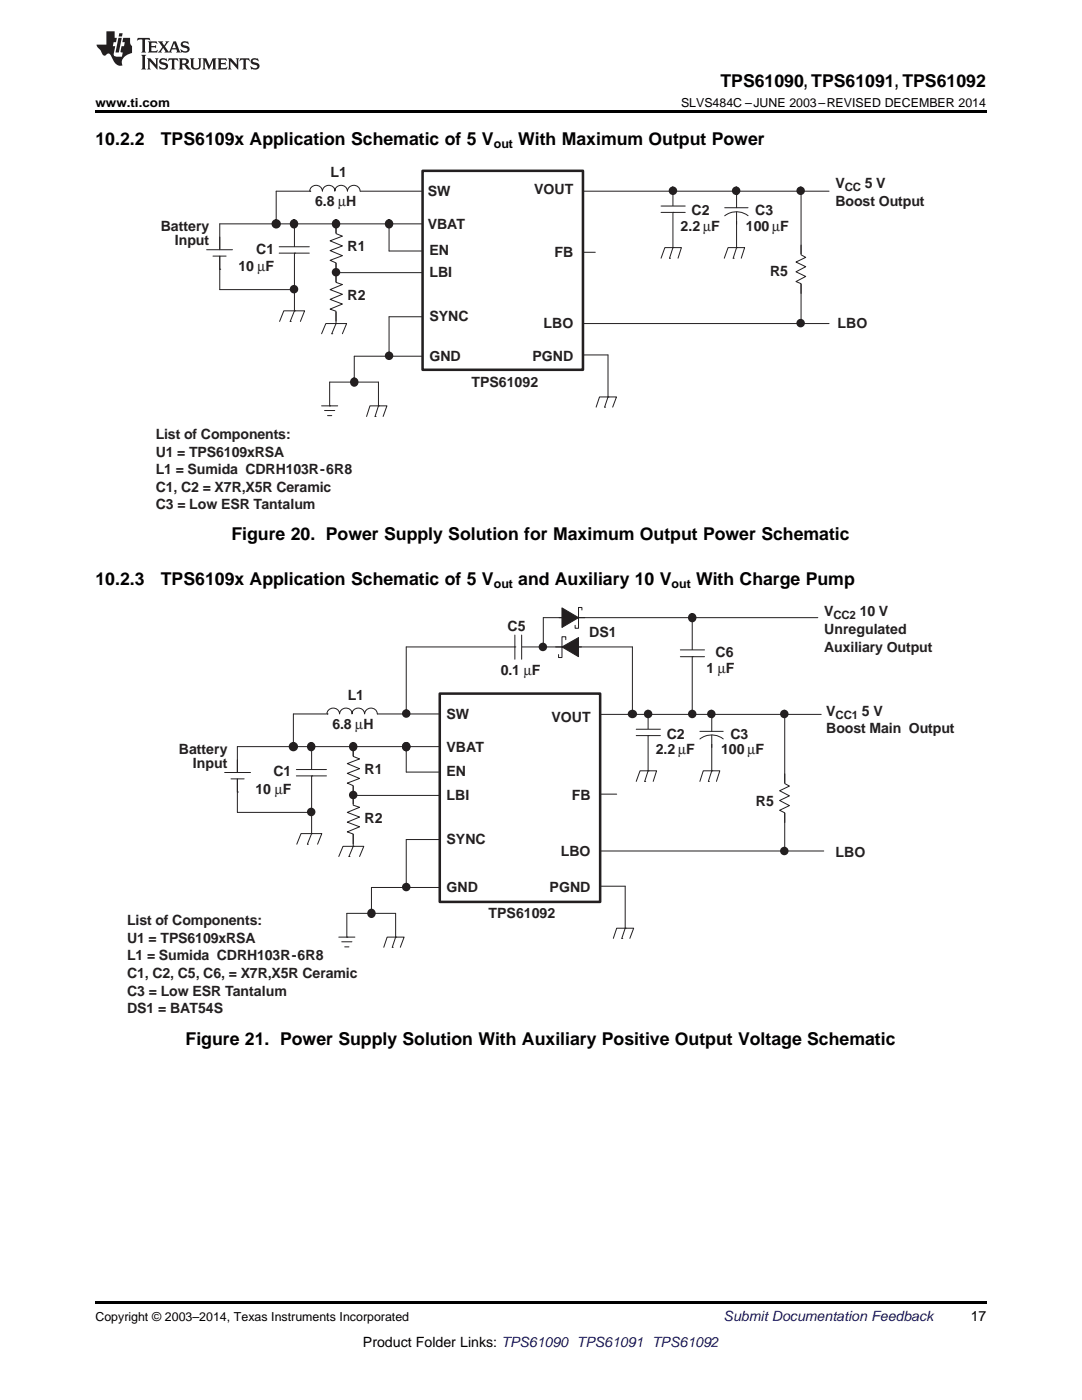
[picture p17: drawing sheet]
<svg xmlns="http://www.w3.org/2000/svg" width="216mm" height="279mm" viewBox="0 0 216 279" stroke-linecap="round" stroke-linejoin="round" font-family="sans-serif">
<defs><g id="words">
<g font-size="3.5">
<text x="143.8" y="17.3">TPS61090, TPS61091, TPS61092</text>
<text x="19" y="28.9">10.2.2</text>
<text x="32.1" y="28.9">TPS6109x Application Schematic of 5 V</text>
<text x="103.4" y="28.9">With Maximum Output Power</text>
<text x="46.2" y="107.8">Figure 20. Power Supply Solution for Maximum Output Power Schematic</text>
<text x="19" y="116.7">10.2.3</text>
<text x="32.1" y="116.7">TPS6109x Application Schematic of 5 V</text>
<text x="103.4" y="116.7">and Auxiliary 10 V</text>
<text x="138.9" y="116.7">With Charge Pump</text>
<text x="37" y="208.6">Figure 21. Power Supply Solution With Auxiliary Positive Output Voltage Schematic</text>
</g>
<g font-size="2.8" fill="#231f20">
<text x="65.9" y="35.3">L1</text>
<text x="62.9" y="41.1">6.8 µH</text>
<text x="85.3" y="39.1">SW</text>
<text x="106.6" y="38.7">VOUT</text>
<text x="166.7" y="37.6">V</text>
<text x="166.7" y="41.1">Boost Output</text>
<text x="172.5" y="37.6">5 V</text>
<text x="32.1" y="46.1">Battery</text>
<text x="85.3" y="45.7">VBAT</text>
<text x="135.8" y="46.1">2.2 µF</text>
<text x="138" y="43">C2</text>
<text x="148.8" y="46.1">100 µF</text>
<text x="150.7" y="43">C3</text>
<text x="34.9" y="48.9">Input</text>
<text x="51.1" y="50.6">C1</text>
<text x="69.3" y="50.2">R1</text>
<text x="85.7" y="50.9">EN</text>
<text x="110.7" y="51.3">FB</text>
<text x="47.6" y="54.2">10 µF</text>
<text x="69.3" y="59.9">R2</text>
<text x="85.7" y="55.3">LBI</text>
<text x="153.7" y="55.2">R5</text>
<text x="85.7" y="64.1">SYNC</text>
<text x="108.5" y="65.5">LBO</text>
<text x="167.1" y="65.5">LBO</text>
<text x="85.7" y="72">GND</text>
<text x="94.1" y="77.3">TPS61092</text>
<text x="106.2" y="72">PGND</text>
<text x="31.1" y="87.6">List of Components:</text>
<text x="31.1" y="91.2">U1 = TPS6109xRSA</text>
<text x="31.1" y="94.6">L1 = Sumida CDRH103R-6R8</text>
<text x="31.1" y="98.2">C1, C2 = X7R,X5R Ceramic</text>
<text x="31.1" y="101.7">C3 = Low ESR Tantalum</text>
<text x="101.3" y="125.9">C5</text>
<text x="164.5" y="123">V</text>
<text x="171.6" y="123">10 V</text>
<text x="117.6" y="127.2">DS1</text>
<text x="142.8" y="131.1">C6</text>
<text x="164.5" y="126.6">Unregulated</text>
<text x="164.5" y="130">Auxiliary Output</text>
<text x="99.9" y="134.6">0.1 µF</text>
<text x="141" y="134.3">1 µF</text>
<text x="69.4" y="139.6">L1</text>
<text x="89.1" y="143.4">SW</text>
<text x="164.9" y="142.8">V</text>
<text x="172" y="142.8">5 V</text>
<text x="66.3" y="145.5">6.8 µH</text>
<text x="110" y="144">VOUT</text>
<text x="133" y="147.4">C2</text>
<text x="145.7" y="147.4">C3</text>
<text x="164.9" y="146.4">Boost Main Output</text>
<text x="35.7" y="150.4">Battery</text>
<text x="38.5" y="153.2">Input</text>
<text x="54.6" y="154.9">C1</text>
<text x="72.8" y="154.5">R1</text>
<text x="89.1" y="150">VBAT</text>
<text x="89.1" y="154.8">EN</text>
<text x="130.8" y="150.5">2.2 µF</text>
<text x="143.9" y="150.5">100 µF</text>
<text x="51" y="158.5">10 µF</text>
<text x="89.1" y="159.7">LBI</text>
<text x="114.1" y="159.6">FB</text>
<text x="150.8" y="160.9">R5</text>
<text x="72.8" y="164.2">R2</text>
<text x="89.1" y="168.5">SYNC</text>
<text x="111.9" y="170.9">LBO</text>
<text x="166.7" y="170.9">LBO</text>
<text x="89.1" y="178">GND</text>
<text x="109.7" y="178">PGND</text>
<text x="25.4" y="184.7">List of Components:</text>
<text x="97.5" y="183.3">TPS61092</text>
<text x="25.4" y="188.2">U1 = TPS6109xRSA</text>
<text x="25.4" y="191.7">L1 = Sumida CDRH103R-6R8</text>
<text x="25.4" y="195.2">C1, C2, C5, C6, = X7R,X5R Ceramic</text>
<text x="25.4" y="198.7">C3 = Low ESR Tantalum</text>
<text x="25.4" y="202.3">DS1 = BAT54S</text>
</g>
<text font-size="2.8" fill="#0000c8" x="144.4" y="263.6">Submit Documentation Feedback</text>
<g font-size="2.8">
<text x="193.7" y="263.6">17</text>
<text x="72.4" y="268.9">Product Folder Links: TPS61090 TPS61091 TPS61092</text>
</g>
<g font-size="2.5">
<text x="19" y="21.4">www.ti.com</text>
<text x="135.9" y="21.4">SLVS484C –JUNE 2003–REVISED DECEMBER 2014</text>
<text x="98.5" y="29.6">out</text>
<text x="98.5" y="117.4">out</text>
<text x="134" y="117.4">out</text>
<text x="19" y="263.6">Copyright © 2003–2014, Texas Instruments Incorporated</text>
</g>
<g font-size="2.3" fill="#231f20">
<text x="168.6" y="38.2">CC</text>
<text x="166.3" y="123.6">CC2</text>
<text x="166.7" y="143.4">CC1</text>
</g>
</g></defs>
<path d="M19 259.7h177.8v.5h-177.8z" fill="#000"/>
<path d="M47.4 149h57.1M58.5 142.5h43.2M70.5 158.7h22M81.1 154.1h14.2M106.7 142.6h57.2M74.1 177.1h21.2M81.1 167.5h14.2M117 176.9h7.7M117 169.8h47.4" fill="none" stroke="#231f20" stroke-width=".2"/>
<path d="M87.7 138.4h32.1v41.6h-32.1z" fill="#fff"/>
<path d="M87.7 138.4h32.1v41.6h-32.1z" fill="none" stroke="#231f20" stroke-width=".51"/>
<path d="M65.2 141.6h10v2.1h-10z" fill="#fff"/>
<path d="M126.2 129.1h-45.1v13.4M65.2 142.5h.1M67.7 142.4a1.26 1.26 0 0 0-1.3-1.1 1.26 1.26 0 0 0-1.2 1.2M70.3 142.4a1.26 1.26 0 0 0-1.3-1.1 1.26 1.26 0 0 0-1.2 1.2M70.5 149v19.9M72.7 142.4a1.26 1.26 0 0 0-1.3-1.1 1.26 1.26 0 0 0-1.2 1.2M75.3 142.5a1.26 1.26 0 0 0-1.3-1.2 1.26 1.26 0 0 0-1.2 1.2M81.1 167.5v9.6" fill="none" stroke="#231f20" stroke-width=".2"/>
<path d="M69.4 151h2.3v5.8h-2.3z" fill="#fff"/>
<path d="M70.5 149v2l1.2 .5-2.4 .9 2.4 1-2.4 .9 2.4 1.1-2.4 .9 1.2 .5v1.9" fill="none" stroke="#231f20" stroke-width=".2"/>
<path d="M69.4 160.6h2.3v5.8h-2.3z" fill="#fff"/>
<path d="M62.2 149v17.4M70.5 158.7v2l1.2 .4-2.4 1 2.4 1-2.4 1 2.4 .9-2.4 1 1.2 .4v2M67.6 170.9l.8-2h4.2l-.9 2M69.6 170.9h.1M70.5 168.9h.1M70.5 168.9l-.9 2" fill="none" stroke="#231f20" stroke-width=".2"/>
<path d="M60.4 153.6h3.3v1.2h-3.3z" fill="#fff"/>
<path d="M58.5 142.5v6.5M59.1 153.6h6M59.1 154.8h6M62.2 154.8h.1M156.6 142.6v27.2M47.4 162.1h14.8M59.2 168.5l.9-2.1h4.1l-.8 2.1M61.3 168.5h.1M62.2 166.4h.1M62.2 166.4l-.9 2.1M74.1 177.1v5.2" fill="none" stroke="#231f20" stroke-width=".2"/>
<path d="M155.7 156.4h1.9v5.8h-1.9z" fill="#fff"/>
<path d="M156.6 154.4v2l.9 .5-1.9 .9 1.9 1-1.9 1 1.9 1-1.9 .9 1 .5v2" fill="none" stroke="#231f20" stroke-width=".2"/>
<circle cx="156.5" cy="169.8" r=".68" fill="#231f20"/>
<circle cx="156.5" cy="169.8" r=".68" fill="none" stroke="#231f20" stroke-width=".34"/>
<circle cx="156.6" cy="169.8" r=".17" fill="#231f20"/>
<path d="M129.3 142.6v11.2" fill="none" stroke="#231f20" stroke-width=".2"/>
<path d="M128 145.5h2.6v1.3h-2.6z" fill="#fff"/>
<path d="M127 145.5h4.8M127 146.8h4.8M129.3 146.8h.1" fill="none" stroke="#231f20" stroke-width=".2"/>
<circle cx="129.3" cy="142.5" r=".68" fill="#231f20"/>
<circle cx="129.3" cy="142.5" r=".68" fill="none" stroke="#231f20" stroke-width=".34"/>
<circle cx="129.3" cy="142.6" r=".17" fill="#231f20"/>
<path d="M142 142.6v11.2" fill="none" stroke="#231f20" stroke-width=".2"/>
<circle cx="141.9" cy="142.5" r=".68" fill="#231f20"/>
<circle cx="141.9" cy="142.5" r=".68" fill="none" stroke="#231f20" stroke-width=".34"/>
<circle cx="142" cy="142.6" r=".17" fill="#231f20"/>
<path d="M139.7 143.4h4.6v5.1h-4.6z" fill="#fff"/>
<g fill="none" stroke="#231f20" stroke-width=".2">
<path d="M127 155.9l.7-2.1h3.3l-.7 2.1M128.6 155.9h.1M129.3 153.8h.1M129.3 153.8l-.7 2.1M139.7 155.9l.6-2.1h3.3l-.6 2.1M139.7 146h4.6M141.3 155.9h.1M142 143.2h.1M142 153.8h.1M142 143.2v2.8M142 146.7v2.5M142 153.8l-.7 2.1"/>
<path d="M144.3 147.5a3.8 3.8 0 0 0-4.6 0M124.7 176.9v8.3l-.6 2.1M67.6 187h3.2M68.2 188h2M68.8 189h.8M69.2 187h.1M69.2 187v-4.7h9.7v4.7l-.6 2.1M76.6 189.1l.7-2.1h3.3l-.7 2.1M78.3 189.1h.1M78.9 187h.1M122.4 187.3l.7-2.1h3.3l-.7 2.1M124.1 187.3h.1"/>
<path d="M124.7 185.2h.1"/>
</g>
<path d="M102.8 127.8h1.3v2.6h-1.3z" fill="#fff"/>
<path d="M102.7 129.1h.1M102.7 126.7v4.9M104.1 126.7v4.9M108.4 123.3v5.8M111.5 123.3h5.2M116.1 121.7v-.5h-.7v4.2h-.6v-.6" fill="none" stroke="#231f20" stroke-width=".2"/>
<path d="M112.1 121.3l3.3 2-3.3 1.9z" fill="#231f20"/>
<path d="M110.9 129.1h5.1M112.1 121.3l3.3 2-3.3 1.9zM112.9 127.7v-.6h-.8v4.1h-.6v-.6" fill="none" stroke="#231f20" stroke-width=".2"/>
<path d="M112.1 129.1l3.3-1.9v3.9z" fill="#231f20"/>
<path d="M108.4 123.3h54.8M112.1 129.1l3.3-1.9v3.9z" fill="none" stroke="#231f20" stroke-width=".2"/>
<circle cx="108.3" cy="129.1" r=".68" fill="#231f20"/>
<circle cx="108.3" cy="129.1" r=".68" fill="none" stroke="#231f20" stroke-width=".34"/>
<circle cx="108.4" cy="129.1" r=".17" fill="#231f20"/>
<path d="M126.2 129.1v13.5" fill="none" stroke="#231f20" stroke-width=".2"/>
<circle cx="126.2" cy="142.5" r=".72" fill="#231f20"/>
<circle cx="126.2" cy="142.5" r=".72" fill="none" stroke="#231f20" stroke-width=".34"/>
<circle cx="126.2" cy="142.6" r=".17" fill="#231f20"/>
<path d="M138.1 123.3v19.3" fill="none" stroke="#231f20" stroke-width=".2"/>
<path d="M136.8 129.7h2.6v1.3h-2.6z" fill="#fff"/>
<path d="M135.8 129.7h4.8M135.8 131.1h4.8M138.1 131.1h.1" fill="none" stroke="#231f20" stroke-width=".2"/>
<circle cx="138.1" cy="123.2" r=".72" fill="#231f20"/>
<circle cx="138.1" cy="123.2" r=".72" fill="none" stroke="#231f20" stroke-width=".34"/>
<circle cx="138.1" cy="123.3" r=".17" fill="#231f20"/>
<circle cx="138.1" cy="142.5" r=".68" fill="#231f20"/>
<circle cx="138.1" cy="142.5" r=".68" fill="none" stroke="#231f20" stroke-width=".34"/>
<circle cx="138.1" cy="142.6" r=".17" fill="#231f20"/>
<circle cx="81.1" cy="142.4" r=".68" fill="#231f20"/>
<circle cx="81.1" cy="142.4" r=".68" fill="none" stroke="#231f20" stroke-width=".34"/>
<circle cx="81.1" cy="142.5" r=".17" fill="#231f20"/>
<circle cx="58.5" cy="149" r=".76" fill="#231f20"/>
<circle cx="58.5" cy="149" r=".76" fill="none" stroke="#231f20" stroke-width=".34"/>
<circle cx="58.5" cy="149" r=".17" fill="#231f20"/>
<circle cx="62.1" cy="149" r=".72" fill="#231f20"/>
<circle cx="62.1" cy="149" r=".72" fill="none" stroke="#231f20" stroke-width=".34"/>
<circle cx="62.2" cy="149" r=".17" fill="#231f20"/>
<circle cx="70.4" cy="149" r=".72" fill="#231f20"/>
<circle cx="70.4" cy="149" r=".72" fill="none" stroke="#231f20" stroke-width=".34"/>
<circle cx="70.5" cy="149" r=".17" fill="#231f20"/>
<circle cx="70.5" cy="158.7" r=".68" fill="#231f20"/>
<circle cx="70.5" cy="158.7" r=".68" fill="none" stroke="#231f20" stroke-width=".34"/>
<circle cx="70.5" cy="158.7" r=".17" fill="#231f20"/>
<circle cx="62.1" cy="162" r=".68" fill="#231f20"/>
<circle cx="62.1" cy="162" r=".68" fill="none" stroke="#231f20" stroke-width=".34"/>
<circle cx="62.2" cy="162.1" r=".17" fill="#231f20"/>
<circle cx="81.1" cy="149" r=".72" fill="#231f20"/>
<circle cx="81.1" cy="149" r=".72" fill="none" stroke="#231f20" stroke-width=".34"/>
<circle cx="81.1" cy="149" r=".17" fill="#231f20"/>
<circle cx="81.1" cy="177" r=".68" fill="#231f20"/>
<circle cx="81.1" cy="177" r=".68" fill="none" stroke="#231f20" stroke-width=".34"/>
<circle cx="81.1" cy="177.1" r=".17" fill="#231f20"/>
<circle cx="74.1" cy="182.2" r=".72" fill="#231f20"/>
<circle cx="74.1" cy="182.2" r=".72" fill="none" stroke="#231f20" stroke-width=".34"/>
<circle cx="74.1" cy="182.3" r=".17" fill="#231f20"/>
<circle cx="81.1" cy="149" r=".72" fill="#231f20"/>
<circle cx="81.1" cy="149" r=".72" fill="none" stroke="#231f20" stroke-width=".34"/>
<circle cx="81.1" cy="149" r=".17" fill="#231f20"/>
<path d="M47.4 149v13.1" fill="none" stroke="#231f20" stroke-width=".2"/>
<path d="M44.8 154.2h5.3v1.2h-5.3z" fill="#fff"/>
<path d="M44.8 154.2h5.2M46.1 155.4h2.6M47.4 158.1h.1M47.4 151.6v2.6M47.4 155.4v2.7" fill="none" stroke="#231f20" stroke-width=".2"/>
<circle cx="156.5" cy="142.5" r=".68" fill="#231f20"/>
<circle cx="156.5" cy="142.5" r=".68" fill="none" stroke="#231f20" stroke-width=".34"/>
<circle cx="156.6" cy="142.6" r=".17" fill="#231f20"/>
<path d="M55.1 38.2h110.3M67 54.4h22.1M77.6 50.1h14.3M105.9 44.7h-62v13.1M110.5 50.3h8.3M70.7 71.1h21.2M77.6 63.2h14.3M113.6 70.8h7.7M113.6 64.6h51.8M81.1 149v5.1M119.7 158.5h3.4" fill="none" stroke="#231f20" stroke-width=".2"/>
<path d="M84.3 34.1h32v39.7h-32z" fill="#fff"/>
<path d="M84.3 34.1h32v39.7h-32z" fill="none" stroke="#231f20" stroke-width=".51"/>
<path d="M61.8 37.3h10v2h-10z" fill="#fff"/>
<path d="M61.8 38.2h.1M64.3 38.1a1.26 1.26 0 0 0-1.3-1.1 1.26 1.26 0 0 0-1.2 1.2M66.9 38.1a1.26 1.26 0 0 0-1.3-1.1 1.26 1.26 0 0 0-1.3 1.2M69.3 38.1a1.26 1.26 0 0 0-1.3-1.1 1.26 1.26 0 0 0-1.2 1.2M71.8 38.2a1.26 1.26 0 0 0-1.2-1.2 1.26 1.26 0 0 0-1.3 1.2M67 44.7v19.9M77.6 63.2v7.9" fill="none" stroke="#231f20" stroke-width=".2"/>
<path d="M65.9 46.6h2.4v5.9h-2.4z" fill="#fff"/>
<path d="M67 44.7v1.9l1.3 .5-2.4 1 2.4 1-2.4 .9 2.4 1-2.4 1 1.1 .5v1.9" fill="none" stroke="#231f20" stroke-width=".2"/>
<path d="M65.9 56.3h2.4v5.8h-2.4z" fill="#fff"/>
<path d="M58.8 44.7v17.3M67 54.4v2l1.3 .4-2.4 1 2.4 .9-2.4 1 2.4 1-2.4 1 1.1 .4v2M64.2 66.6l.8-2h4.2l-.9 2M66.2 66.6h.1M67 64.6h.1M67 64.6l-.8 2" fill="none" stroke="#231f20" stroke-width=".2"/>
<path d="M57 49.2h3.3v1.2h-3.3z" fill="#fff"/>
<path d="M55.1 38.2v6.5M159.8 38.2v26.4M43.9 57.8h14.9M55.7 49.2h6M55.7 50.5h6M58.8 50.5h.1M55.8 64.1l.8-2.1h4.2l-.9 2.1M57.9 64.1h.1M58.8 62h.1M58.8 62l-.9 2.1M70.7 71.1v5.2" fill="none" stroke="#231f20" stroke-width=".2"/>
<path d="M158.9 50.8h2v5.8h-2z" fill="#fff"/>
<path d="M159.8 48.9v2l1 .5-2 .9 2 .9-2 1 2 1-2 1 1 .4v2" fill="none" stroke="#231f20" stroke-width=".2"/>
<circle cx="159.8" cy="38.1" r=".68" fill="#231f20"/>
<circle cx="159.8" cy="38.1" r=".68" fill="none" stroke="#231f20" stroke-width=".34"/>
<circle cx="159.8" cy="38.2" r=".17" fill="#231f20"/>
<circle cx="159.8" cy="64.5" r=".68" fill="#231f20"/>
<circle cx="159.8" cy="64.5" r=".68" fill="none" stroke="#231f20" stroke-width=".34"/>
<circle cx="159.8" cy="64.6" r=".17" fill="#231f20"/>
<path d="M134.3 38.2v11.2" fill="none" stroke="#231f20" stroke-width=".2"/>
<path d="M132.9 41.1h2.6v1.3h-2.6z" fill="#fff"/>
<path d="M131.9 41.1h4.8M131.9 42.4h4.8M134.3 42.4h.1" fill="none" stroke="#231f20" stroke-width=".2"/>
<circle cx="134.3" cy="38.1" r=".68" fill="#231f20"/>
<circle cx="134.3" cy="38.1" r=".68" fill="none" stroke="#231f20" stroke-width=".34"/>
<circle cx="134.3" cy="38.2" r=".17" fill="#231f20"/>
<path d="M147 38.2v11.2" fill="none" stroke="#231f20" stroke-width=".2"/>
<circle cx="146.9" cy="38.1" r=".68" fill="#231f20"/>
<circle cx="146.9" cy="38.1" r=".68" fill="none" stroke="#231f20" stroke-width=".34"/>
<circle cx="147" cy="38.2" r=".17" fill="#231f20"/>
<path d="M144.6 39h4.7v5.1h-4.7z" fill="#fff"/>
<g fill="none" stroke="#231f20" stroke-width=".2">
<path d="M147 38.8h.1M147 38.8v2.7M131.9 51.5l.8-2.1h3.3l-.7 2.1M133.6 51.5h.1M134.3 49.4h.1M134.3 49.4l-.7 2.1M144.5 51.5l.8-2.1h3.3l-.7 2.1M144.6 41.5h4.7M146.3 51.5h.1M147 49.4h.1M147 42.3v2.5M147 49.4l-.7 2.1"/>
<path d="M149.3 43.1a3.8 3.8 0 0 0-4.7 0M121.3 79.2h.1M121.3 70.8v8.4l-.7 2.1M64.2 81h3.2M64.8 81.9h2M65.4 82.9h.8M65.8 81h.1M65.8 81v-4.7h9.7v4.7l-.7 2.1M73.1 83.1l.7-2.1h3.4l-.8 2.1M74.8 83.1h.1M75.5 81h.1M118.9 81.3l.7-2.1h3.4l-.7 2.1"/>
<path d="M120.6 81.3h.1"/>
</g>
<circle cx="67" cy="54.3" r=".68" fill="#231f20"/>
<circle cx="67" cy="54.3" r=".68" fill="none" stroke="#231f20" stroke-width=".34"/>
<circle cx="67" cy="54.4" r=".17" fill="#231f20"/>
<circle cx="77.6" cy="71" r=".68" fill="#231f20"/>
<circle cx="77.6" cy="71" r=".68" fill="none" stroke="#231f20" stroke-width=".34"/>
<circle cx="77.6" cy="71.1" r=".17" fill="#231f20"/>
<circle cx="70.6" cy="76.2" r=".72" fill="#231f20"/>
<circle cx="70.6" cy="76.2" r=".72" fill="none" stroke="#231f20" stroke-width=".34"/>
<circle cx="70.7" cy="76.3" r=".17" fill="#231f20"/>
<circle cx="58.7" cy="57.7" r=".68" fill="#231f20"/>
<circle cx="58.7" cy="57.7" r=".68" fill="none" stroke="#231f20" stroke-width=".34"/>
<circle cx="58.8" cy="57.8" r=".17" fill="#231f20"/>
<circle cx="55.1" cy="44.7" r=".76" fill="#231f20"/>
<circle cx="55.1" cy="44.7" r=".76" fill="none" stroke="#231f20" stroke-width=".34"/>
<circle cx="55.1" cy="44.7" r=".17" fill="#231f20"/>
<circle cx="58.7" cy="44.6" r=".72" fill="#231f20"/>
<circle cx="58.7" cy="44.6" r=".72" fill="none" stroke="#231f20" stroke-width=".34"/>
<circle cx="58.8" cy="44.7" r=".17" fill="#231f20"/>
<circle cx="67" cy="44.6" r=".72" fill="#231f20"/>
<circle cx="67" cy="44.6" r=".72" fill="none" stroke="#231f20" stroke-width=".34"/>
<circle cx="67" cy="44.7" r=".17" fill="#231f20"/>
<path d="M41.2 49.8h5.3v1.3h-5.3z" fill="#fff"/>
<path d="M41.2 49.8h5.2M42.5 51.1h2.6M43.9 53.7h.1M43.9 47.3v2.5M43.9 51.1v2.6M77.6 44.7v5.4" fill="none" stroke="#231f20" stroke-width=".2"/>
<circle cx="77.7" cy="44.6" r=".72" fill="#231f20"/>
<circle cx="77.7" cy="44.6" r=".72" fill="none" stroke="#231f20" stroke-width=".34"/>
<circle cx="77.6" cy="44.7" r=".17" fill="#231f20"/>
<path d="M19 22h177.8v.5h-177.8z" fill="#000"/>
<g fill="#231f20">
<path d="M27.5 7.6l-.1 .5 .4-.2h.6v.1v2.1l-.2 .4h1l-.3-.4v-2.1l.1-.1h.5l.5 .2-.2-.5zM29.5 8.3l.2 .3v1.5l-.2 .4h1.8l.2-.6a1.04 1.04 0 0 1-1.3 .2v-.7h.6l.3 .2v-.6l-.3 .2h-.6v-.6l.8-.1 .4 .3-.2-.5zM31.5 8.3l.9 1.1-.9 1.1h.8l-.2-.2 .5-.7 .4 .7-.2 .2h1.5l-.1-.2 .1-.4h.9l.1 .4-.2 .2h1l-.3-.3-.7-1.9h-.5l-.9 2-.8-1 .9-1h-.8l.1 .3-.3 .5-.4-.6 .2-.2zM34.7 8.6l.4 1h-.7zM36.3 8.4a.63 .63 0 0 0-.2 .7 .63 .63 0 0 0 .6 .4l.6 .2 .1 .2a.75 .75 0 0 1-.7 .4 .75 .75 0 0 1-.6-.5l.1 .7 .1-.1a1.11 1.11 0 0 0 1.5-.6 1.13 1.13 0 0 0-1.2-.8l-.1-.4a1.04 1.04 0 0 1 1.2 .2l-.2-.5-.1 .1-.5-.2zM28.2 10.9l.2 .4v2.2l-.2 .4h1l-.3-.4v-2.2l.3-.4zM29.3 11.6l.3 .4v1.5l-.3 .4h.8l-.2-.4v-1.3l1.5 1.7v-1.9l.2-.4h-.7l.2 .4v.9l-1.1-1.3zM32 11.8a.62 .62 0 0 0-.2 .7 .62 .62 0 0 0 .6 .4l.6 .1 .1 .3a.76 .76 0 0 1-.7 .3 .76 .76 0 0 1-.6-.4l.1 .7 .1-.1a1.11 1.11 0 0 0 1.5-.6 1.13 1.13 0 0 0-1.2-.8l-.1-.4a1.04 1.04 0 0 1 1.2 .2l-.2-.6-.1 .1-.5-.1zM33.7 11.6l-.2 .6a.61 .61 0 0 1 .8-.3v1.6l-.2 .4h.9l-.2-.4v-1.6a.63 .63 0 0 1 .8 .3l-.2-.6zM35.6 11.6l.3 .4v1.5l-.3 .4h1l-.2-.2v-.8l.5 .2a.76 .76 0 0 0 1.2 .7l-1-1a.58 .58 0 0 0 .6-.5 .58 .58 0 0 0-.5-.6zM36.4 11.9h.1a.45 .45 0 0 1 .5 .1 .45 .45 0 0 1 .1 .5l-.7 .2zM37.9 11.6l.2 .2a2.17 2.17 0 0 0 .3 1.9 .99 .99 0 0 0 1.6-.6v-1.1l.2-.4h-.7l.2 .2a1.92 1.92 0 0 1-.2 1.8 .6 .6 0 0 1-.9-.5v-1.1l.2-.4zM40.4 11.6l.2 .4v1.5l-.2 .4h.7l-.2-.4v-1.4l.8 1.8 .8-1.8v1.4l-.2 .4h.9l-.2-.4v-1.5l.2-.4h-.8l-.6 1.5-.6-1.5zM43.4 11.6l.2 .4v1.5l-.2 .4h1.8l.2-.6a1.04 1.04 0 0 1-1.3 .1v-.6h.5l.4 .2v-.6l-.4 .2h-.5v-.7h.8l.3 .3-.1-.6zM45.5 11.6l.2 .4v1.5l-.2 .4h.7l-.2-.4v-1.3l1.5 1.7v-1.9l.2-.4h-.7l.2 .4v.9l-1.1-1.3zM47.9 11.6l-.1 .6a.61 .61 0 0 1 .8-.3v1.6l-.3 .4h1l-.3-.4 .1-1.6a.63 .63 0 0 1 .7 .3l-.1-.6zM50.2 11.8a.62 .62 0 0 0-.2 .7 .62 .62 0 0 0 .6 .4l.6 .1 .2 .3a.76 .76 0 0 1-.8 .3 .76 .76 0 0 1-.6-.4l.1 .7 .2-.1a1.11 1.11 0 0 0 1.5-.6 1.13 1.13 0 0 0-1.3-.8l-.1-.4a1.04 1.04 0 0 1 1.2 .2l-.1-.6-.2 .1-.5-.1z"/>
<path d="M21.2 6.3v2.6h-1.9l.1 .4 .7 .9a.91 .91 0 0 0 1 .8 .56 .56 0 0 1 .5-.3 .56 .56 0 0 1 .5 .3l.4 .8a1.53 1.53 0 0 0 1.9 1.2 1.54 1.54 0 0 1 1-2.1l.9-.3v-1.4a1.52 1.52 0 0 1-.3-1.6h-1.4l-.2 .8h.5l-.2 .8h-.4l-.2 1v.2l.4 .1-.2 .8a1.93 1.93 0 0 1-1.6-.3l.3-1.8h-.5l.2-.8h.4l.2-.8h-.4v-1.3zM23.6 7.6l-.6 2.9h.7l.6-2.9zM23.8 6.6l-.1 .7h.6l.2-.7z"/>
</g>
<use href="#words"/>
</svg>
